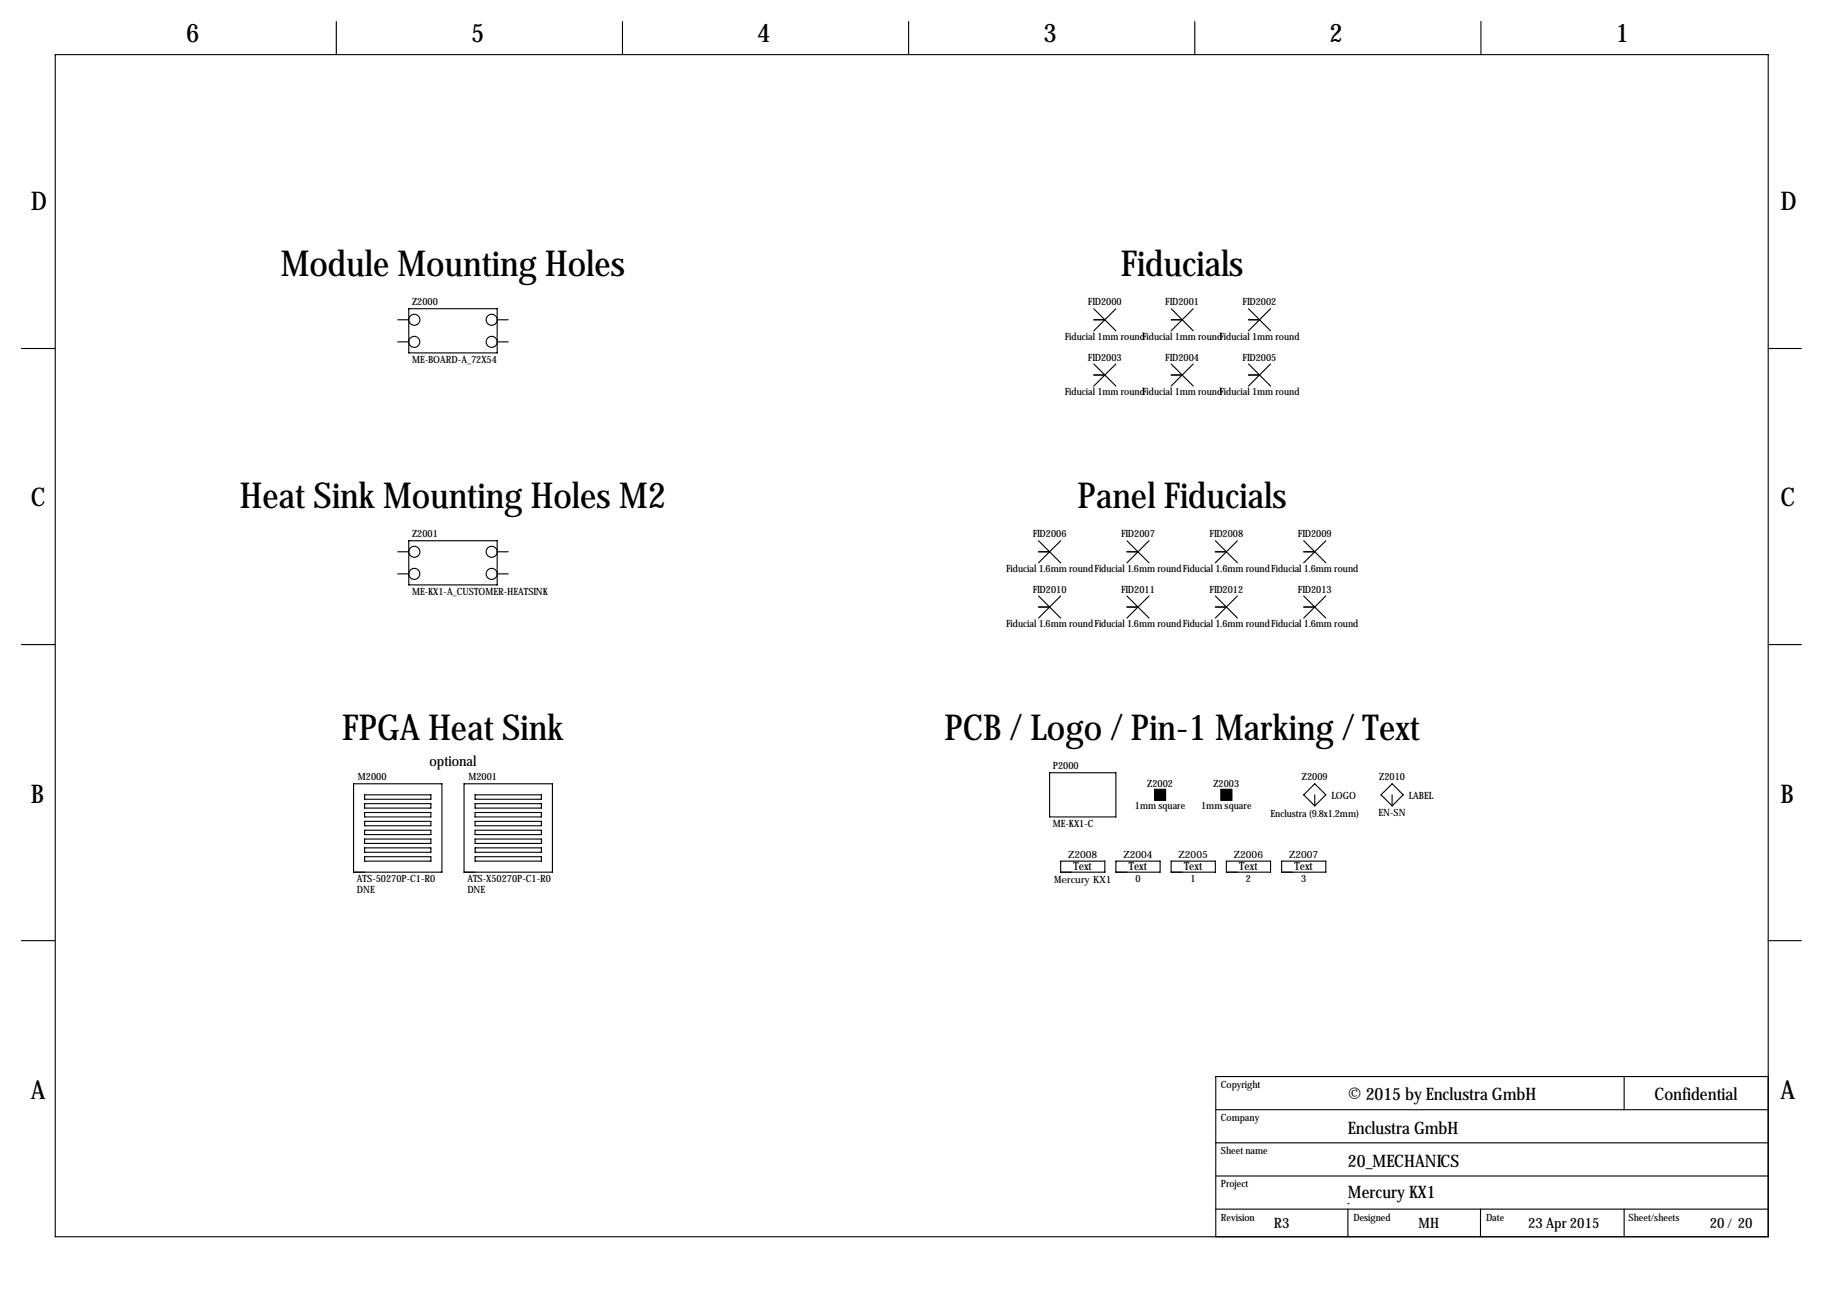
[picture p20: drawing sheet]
<svg xmlns="http://www.w3.org/2000/svg" width="419mm" height="297mm" viewBox="0 0 419 297" stroke-linecap="round" stroke-linejoin="round" font-family="sans-serif">
<defs><g id="words">
<g font-size="8.2">
<text x="64.5" y="63.6">Module Mounting Holes</text>
<text x="257.6" y="63.6">Fiducials</text>
<text x="55.1" y="116.9">Heat Sink Mounting Holes M2</text>
<text x="247.7" y="116.9">Panel Fiducials</text>
<text x="78.7" y="170.2">FPGA Heat Sink</text>
<text x="217.1" y="170.2">PCB / Logo / Pin-1 Marking / Text</text>
</g>
<g font-size="5.9">
<text x="42.8" y="9.8">6</text>
<text x="108.3" y="9.8">5</text>
<text x="174.1" y="9.8">4</text>
<text x="239.9" y="9.8">3</text>
<text x="305.7" y="9.8">2</text>
<text x="371.4" y="9.8">1</text>
<text x="7.1" y="48.4">D</text>
<text x="409.3" y="48.4">D</text>
<text x="7.1" y="116.4">C</text>
<text x="409.3" y="116.4">C</text>
<text x="7.1" y="184.5">B</text>
<text x="409.3" y="184.5">B</text>
<text x="7.1" y="252.6">A</text>
<text x="409.3" y="252.6">A</text>
</g>
<g font-size="4">
<text x="309.9" y="252.8">© 2015 by Enclustra GmbH</text>
<text x="380.4" y="252.8">Confidential</text>
<text x="309.9" y="260.7">Enclustra GmbH</text>
<text x="309.9" y="268.3">20_MECHANICS</text>
<text x="309.9" y="275.4">Mercury KX1</text>
</g>
<g font-size="3.3">
<text x="98.8" y="176.2">optional</text>
<text x="292.9" y="282.3">R3</text>
<text x="326.1" y="282.3">MH</text>
<text x="351.3" y="282.3">23 Apr 2015</text>
<text x="393.1" y="282.3">20/ 20</text>
</g>
<g font-size="2.6">
<text x="246.8" y="200">Text</text>
<text x="259.5" y="200">Text</text>
<text x="272.2" y="200">Text</text>
<text x="284.9" y="200">Text</text>
<text x="297.6" y="200">Text</text>
</g>
<g font-size="2.3">
<text x="94.7" y="70.2">Z2000</text>
<text x="250.1" y="70.2">FID2000</text>
<text x="267.9" y="70.2">FID2001</text>
<text x="285.7" y="70.2">FID2002</text>
<text x="94.7" y="83.4">ME-BOARD-A_72X54</text>
<text x="244.8" y="78.1">Fiducial 1mm roundFiducial 1mm roundFiducial 1mm round</text>
<text x="250.1" y="82.9">FID2003</text>
<text x="267.9" y="82.9">FID2004</text>
<text x="285.7" y="82.9">FID2005</text>
<text x="244.8" y="90.8">Fiducial 1mm roundFiducial 1mm roundFiducial 1mm round</text>
<text x="94.7" y="123.6">Z2001</text>
<text x="237.4" y="123.6">FID2006</text>
<text x="257.7" y="123.6">FID2007</text>
<text x="278.1" y="123.6">FID2008</text>
<text x="298.4" y="123.6">FID2009</text>
<text x="231.3" y="131.4">Fiducial 1.6mm roundFiducial 1.6mm roundFiducial 1.6mm roundFiducial 1.6mm round</text>
<text x="94.7" y="136.8">ME-KX1-A_CUSTOMER-HEATSINK</text>
<text x="237.4" y="136.3">FID2010</text>
<text x="257.7" y="136.3">FID2011</text>
<text x="278.1" y="136.3">FID2012</text>
<text x="298.4" y="136.3">FID2013</text>
<text x="231.3" y="144.1">Fiducial 1.6mm roundFiducial 1.6mm roundFiducial 1.6mm roundFiducial 1.6mm round</text>
<text x="82.3" y="179.4">M2000</text>
<text x="107.7" y="179.4">M2001</text>
<text x="242.1" y="176.9">P2000</text>
<text x="299.3" y="179.4">Z2009</text>
<text x="317.1" y="179.4">Z2010</text>
<text x="263.7" y="181">Z2002</text>
<text x="279" y="181">Z2003</text>
<text x="306.1" y="183.8">LOGO</text>
<text x="323.8" y="183.8">LABEL</text>
<text x="242.1" y="190.1">ME-KX1-C</text>
<text x="260.9" y="186.1">1mm square</text>
<text x="276.1" y="186.1">1mm square</text>
<text x="292.1" y="187.8">Enclustra (9.8x1.2mm)</text>
<text x="316.9" y="187.6">EN-SN</text>
<text x="245.6" y="197.2">Z2008</text>
<text x="258.3" y="197.2">Z2004</text>
<text x="271" y="197.2">Z2005</text>
<text x="283.7" y="197.2">Z2006</text>
<text x="296.4" y="197.2">Z2007</text>
<text x="82" y="202.8">ATS-50270P-C1-R0</text>
<text x="107.4" y="202.8">ATS-X50270P-C1-R0</text>
<text x="242.3" y="202.9">Mercury KX1</text>
<text x="261" y="202.8">0</text>
<text x="273.7" y="202.8">1</text>
<text x="286.4" y="202.8">2</text>
<text x="299.1" y="202.8">3</text>
<text x="82" y="205.4">DNE</text>
<text x="107.4" y="205.4">DNE</text>
<text x="280.7" y="250">Copyright</text>
<text x="280.7" y="257.7">Company</text>
<text x="280.7" y="265.3">Sheet name</text>
<text x="280.7" y="272.9">Project</text>
<text x="280.7" y="280.8">Revision</text>
<text x="311.1" y="280.8">Designed</text>
<text x="341.6" y="280.8">Date</text>
<text x="374.4" y="280.8">Sheet/sheets</text>
</g>
</g></defs>
<g fill="none" stroke="#000" stroke-width=".25">
<path d="M12.7 12.6h393.8v271.7h-393.8zM77.3 4.9v7.7M143.1 4.9v7.7M208.9 4.9v7.7M274.7 4.9v7.7M340.5 4.9v7.7M91.4 73.5h2.6M91.4 78.6h2.6M94 71h20.3v10.1h-20.3zM114.3 73.5h2.5M114.3 78.6h2.5M251.5 73.5h2.5"/>
<path d="M251.5 71l5 5.1M256.5 71l-5 5.1M269.2 71l5.1 5.1M269.2 73.5h2.6M274.3 71l-5.1 5.1M287 73.5h2.6M287 71l5.1 5.1M292.1 71l-5.1 5.1M4.9 80.1h7.6M251.5 83.7l5 5.1M251.5 86.2h2.5M256.5 83.7l-5 5.1"/>
<path d="M269.2 86.2h2.6M269.2 83.7l5.1 5.1M274.3 83.7l-5.1 5.1M287 86.2h2.6M287 83.7l5.1 5.1M292.1 83.7l-5.1 5.1M406.5 80.1h7.6M91.4 126.9h2.6M91.4 131.9h2.6M94 124.3h20.3v10.2h-20.3zM114.3 126.9h2.5M114.3 131.9h2.5"/>
<path d="M238.8 124.3l5 5.1M238.8 126.9h2.5M238.8 137l5 5.1M238.8 139.6h2.5M243.8 124.3l-5 5.1M243.8 137l-5 5.1M259.1 126.9h2.5M259.1 139.6h2.5M259.1 124.3l5.1 5.1M259.1 137l5.1 5.1M264.2 124.3l-5.1 5.1M264.2 137l-5.1 5.1"/>
<path d="M279.4 126.9h2.5M279.4 124.3l5.1 5.1M279.4 139.6h2.5M279.4 137l5.1 5.1M284.5 124.3l-5.1 5.1M284.5 137l-5.1 5.1M299.7 126.9h2.6M299.7 139.6h2.6M299.7 124.3l5.1 5.1M299.7 137l5.1 5.1M304.8 124.3l-5.1 5.1M304.8 137l-5.1 5.1"/>
<path d="M4.9 148.2h7.6M406.5 148.2h7.6M241.3 177.7h15.2v10.1h-15.2zM81.3 180.2h20.3v20.3h-20.3zM83.8 186.8h15.3v1h-15.3zM83.8 182.7h15.3v1.1h-15.3zM83.8 184.8h15.3v1h-15.3zM83.8 188.8h15.3v1.1h-15.3zM83.8 190.9h15.3v1h-15.3zM83.8 192.9h15.3v1h-15.3zM83.8 194.9h15.3v1h-15.3zM83.8 197h15.3v1h-15.3z"/>
<path d="M106.7 180.2h20.3v20.3h-20.3zM109.2 186.8h15.3v1h-15.3zM109.2 197h15.3v1h-15.3zM109.2 194.9h15.3v1h-15.3zM109.2 192.9h15.3v1h-15.3zM109.2 190.9h15.3v1h-15.3zM109.2 188.8h15.3v1.1h-15.3zM109.2 184.8h15.3v1h-15.3zM109.2 182.7h15.3v1.1h-15.3zM243.8 198h10.2v2.5h-10.2zM256.5 198h10.2v2.5h-10.2zM265.4 182.7h2.6"/>
<path d="M269.2 198h10.2v2.5h-10.2zM280.7 182.7h2.5M281.9 198h10.2v2.5h-10.2zM294.6 198h10.2v2.5h-10.2zM299.7 182.7l2.6-2.5 2.5 2.5-2.5 2.6zM302.3 182.7v2.6M317.5 182.7l2.5-2.5 2.6 2.5-2.6 2.6zM320 182.7v2.6M4.9 216.3h7.6M406.5 216.3h7.6M279.5 255.1h127M373.4 247.5v7.6"/>
<path d="M406.5 247.5h-127v36.8M279.5 278h127M279.5 270.4h127M279.5 262.7h127M309.9 276.7h.1M309.9 278v6.3M340.4 278v6.3M373.4 278v6.3"/>
<circle cx="95.2" cy="73.5" r="1.27"/>
<circle cx="95.2" cy="78.6" r="1.27"/>
<circle cx="113" cy="73.5" r="1.27"/>
<circle cx="113" cy="78.6" r="1.27"/>
<circle cx="95.2" cy="126.9" r="1.27"/>
<circle cx="95.2" cy="131.9" r="1.27"/>
<circle cx="113" cy="126.9" r="1.27"/>
<circle cx="113" cy="131.9" r="1.27"/>
</g>
<path d="M265.4 181.5h2.6v2.5h-2.6zM280.7 181.5h2.5v2.5h-2.5z" fill="#000" stroke="#000" stroke-width=".25"/>
<use href="#words"/>
</svg>
